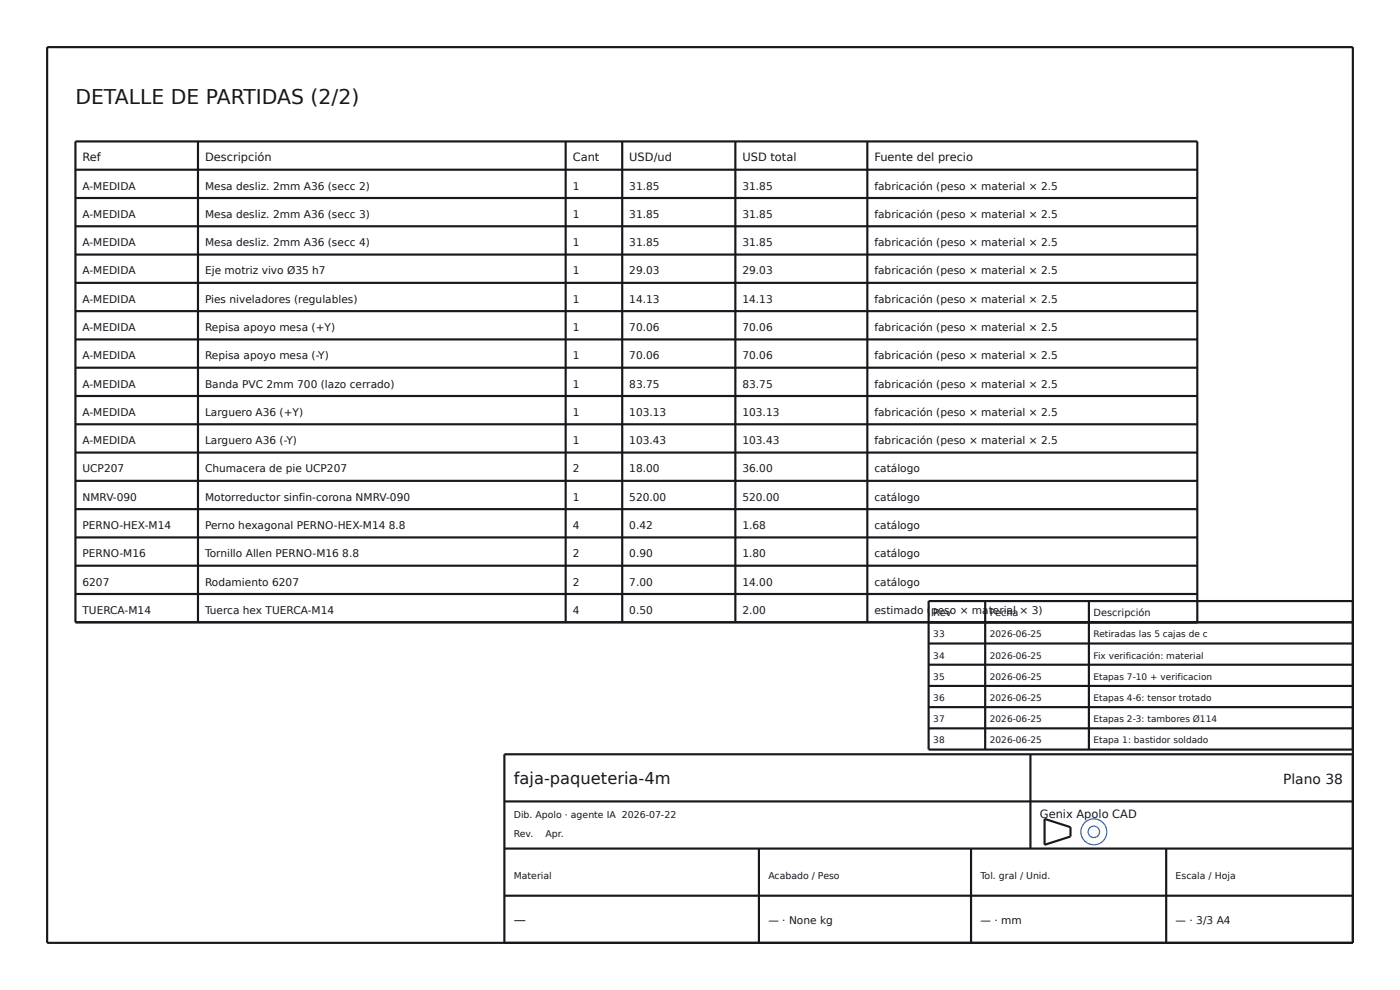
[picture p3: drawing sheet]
<svg xmlns="http://www.w3.org/2000/svg" width="297mm" height="210mm" viewBox="0 0 297 210" stroke-linecap="round" stroke-linejoin="round" font-family="sans-serif">
<defs><g id="words">
<text font-size="4.3" fill="#16181d" x="16" y="22">DETALLE DE PARTIDAS (2/2)</text>
<text font-size="3.5" fill="#16181d" x="109" y="166.4">faja-paqueteria-4m</text>
<text font-size="2.9" fill="#16181d" x="272.2" y="166.4">Plano 38</text>
<text font-size="2.6" fill="#16181d" x="109" y="196">—</text>
<g font-size="2.4" fill="#16181d">
<text x="17.5" y="34.2">Ref</text>
<text x="43.5" y="34.2">Descripción</text>
<text x="121.5" y="34.2">Cant</text>
<text x="133.5" y="34.2">USD/ud</text>
<text x="157.5" y="34.2">USD total</text>
<text x="185.5" y="34.2">Fuente del precio</text>
<text x="220.6" y="173.6">Genix Apolo CAD</text>
</g>
<g font-size="2.2" fill="#16181d">
<text x="17.5" y="40.2">A-MEDIDA</text>
<text x="43.5" y="40.2">Mesa desliz. 2mm A36 (secc 2)</text>
<text x="121.5" y="40.2">1</text>
<text x="133.5" y="40.2">31.85</text>
<text x="157.5" y="40.2">31.85</text>
<text x="185.5" y="40.2">fabricación (peso × material × 2.5</text>
<text x="17.5" y="46.2">A-MEDIDA</text>
<text x="43.5" y="46.2">Mesa desliz. 2mm A36 (secc 3)</text>
<text x="121.5" y="46.2">1</text>
<text x="133.5" y="46.2">31.85</text>
<text x="157.5" y="46.2">31.85</text>
<text x="185.5" y="46.2">fabricación (peso × material × 2.5</text>
<text x="17.5" y="52.2">A-MEDIDA</text>
<text x="43.5" y="52.2">Mesa desliz. 2mm A36 (secc 4)</text>
<text x="121.5" y="52.2">1</text>
<text x="133.5" y="52.2">31.85</text>
<text x="157.5" y="52.2">31.85</text>
<text x="185.5" y="52.2">fabricación (peso × material × 2.5</text>
<text x="17.5" y="58.2">A-MEDIDA</text>
<text x="43.5" y="58.2">Eje motriz vivo Ø35 h7</text>
<text x="121.5" y="58.2">1</text>
<text x="133.5" y="58.2">29.03</text>
<text x="157.5" y="58.2">29.03</text>
<text x="185.5" y="58.2">fabricación (peso × material × 2.5</text>
<text x="17.5" y="64.2">A-MEDIDA</text>
<text x="43.5" y="64.2">Pies niveladores (regulables)</text>
<text x="121.5" y="64.2">1</text>
<text x="133.5" y="64.2">14.13</text>
<text x="157.5" y="64.2">14.13</text>
<text x="185.5" y="64.2">fabricación (peso × material × 2.5</text>
<text x="17.5" y="70.2">A-MEDIDA</text>
<text x="43.5" y="70.2">Repisa apoyo mesa (+Y)</text>
<text x="121.5" y="70.2">1</text>
<text x="133.5" y="70.2">70.06</text>
<text x="157.5" y="70.2">70.06</text>
<text x="185.5" y="70.2">fabricación (peso × material × 2.5</text>
<text x="17.5" y="76.2">A-MEDIDA</text>
<text x="43.5" y="76.2">Repisa apoyo mesa (-Y)</text>
<text x="121.5" y="76.2">1</text>
<text x="133.5" y="76.2">70.06</text>
<text x="157.5" y="76.2">70.06</text>
<text x="185.5" y="76.2">fabricación (peso × material × 2.5</text>
<text x="17.5" y="82.2">A-MEDIDA</text>
<text x="43.5" y="82.2">Banda PVC 2mm 700 (lazo cerrado)</text>
<text x="121.5" y="82.2">1</text>
<text x="133.5" y="82.2">83.75</text>
<text x="157.5" y="82.2">83.75</text>
<text x="185.5" y="82.2">fabricación (peso × material × 2.5</text>
<text x="17.5" y="88.2">A-MEDIDA</text>
<text x="43.5" y="88.2">Larguero A36 (+Y)</text>
<text x="121.5" y="88.2">1</text>
<text x="133.5" y="88.2">103.13</text>
<text x="157.5" y="88.2">103.13</text>
<text x="185.5" y="88.2">fabricación (peso × material × 2.5</text>
<text x="17.5" y="94.2">A-MEDIDA</text>
<text x="43.5" y="94.2">Larguero A36 (-Y)</text>
<text x="121.5" y="94.2">1</text>
<text x="133.5" y="94.2">103.43</text>
<text x="157.5" y="94.2">103.43</text>
<text x="185.5" y="94.2">fabricación (peso × material × 2.5</text>
<text x="17.5" y="100.2">UCP207</text>
<text x="43.5" y="100.2">Chumacera de pie UCP207</text>
<text x="121.5" y="100.2">2</text>
<text x="133.5" y="100.2">18.00</text>
<text x="157.5" y="100.2">36.00</text>
<text x="185.5" y="100.2">catálogo</text>
<text x="17.5" y="106.2">NMRV-090</text>
<text x="43.5" y="106.2">Motorreductor sinfin-corona NMRV-090</text>
<text x="121.5" y="106.2">1</text>
<text x="133.5" y="106.2">520.00</text>
<text x="157.5" y="106.2">520.00</text>
<text x="185.5" y="106.2">catálogo</text>
<text x="17.5" y="112.2">PERNO-HEX-M14</text>
<text x="43.5" y="112.2">Perno hexagonal PERNO-HEX-M14 8.8</text>
<text x="121.5" y="112.2">4</text>
<text x="133.5" y="112.2">0.42</text>
<text x="157.5" y="112.2">1.68</text>
<text x="185.5" y="112.2">catálogo</text>
<text x="17.5" y="118.2">PERNO-M16</text>
<text x="43.5" y="118.2">Tornillo Allen PERNO-M16 8.8</text>
<text x="121.5" y="118.2">2</text>
<text x="133.5" y="118.2">0.90</text>
<text x="157.5" y="118.2">1.80</text>
<text x="185.5" y="118.2">catálogo</text>
<text x="17.5" y="124.2">6207</text>
<text x="43.5" y="124.2">Rodamiento 6207</text>
<text x="121.5" y="124.2">2</text>
<text x="133.5" y="124.2">7.00</text>
<text x="157.5" y="124.2">14.00</text>
<text x="185.5" y="124.2">catálogo</text>
<text x="17.5" y="130.2">TUERCA-M14</text>
<text x="43.5" y="130.2">Tuerca hex TUERCA-M14</text>
<text x="121.5" y="130.2">4</text>
<text x="133.5" y="130.2">0.50</text>
<text x="157.5" y="130.2">2.00</text>
<text x="185.5" y="130.2">estimado (peso × material × 3)</text>
<text x="163" y="196">— · None kg</text>
<text x="208" y="196">— · mm</text>
<text x="249.4" y="196">— · 3/3 A4</text>
</g>
<g font-size="2.1" fill="#16181d">
<text x="198" y="130.6">Rev</text>
<text x="210" y="130.6">Fecha</text>
<text x="232" y="130.6">Descripción</text>
</g>
<g font-size="2" fill="#16181d">
<text x="109" y="173.6">Dib. Apolo · agente IA 2026-07-22</text>
<text x="109" y="177.6">Rev.</text>
<text x="115.7" y="177.6">Apr.</text>
<text x="109" y="186.4">Material</text>
<text x="163" y="186.4">Acabado / Peso</text>
<text x="208" y="186.4">Tol. gral / Unid.</text>
<text x="249.4" y="186.4">Escala / Hoja</text>
</g>
<g font-size="1.9" fill="#16181d">
<text x="198" y="135.2">33</text>
<text x="210" y="135.2">2026-06-25</text>
<text x="232" y="135.2">Retiradas las 5 cajas de c</text>
<text x="198" y="139.7">34</text>
<text x="210" y="139.7">2026-06-25</text>
<text x="232" y="139.7">Fix verificación: material</text>
<text x="198" y="144.2">35</text>
<text x="198" y="148.7">36</text>
<text x="210" y="144.2">2026-06-25</text>
<text x="210" y="148.7">2026-06-25</text>
<text x="232" y="144.2">Etapas 7-10 + verificacion</text>
<text x="232" y="148.7">Etapas 4-6: tensor trotado</text>
<text x="198" y="153.2">37</text>
<text x="210" y="153.2">2026-06-25</text>
<text x="232" y="153.2">Etapas 2-3: tambores Ø114</text>
<text x="198" y="157.7">38</text>
<text x="210" y="157.7">2026-06-25</text>
<text x="232" y="157.7">Etapa 1: bastidor soldado</text>
</g>
</g></defs>
<g fill="#fdfdfb" stroke="#3a5e9c" stroke-width=".25">
<circle cx="232" cy="176.4" r="2.75"/>
<circle cx="232" cy="176.4" r="1.21"/>
</g>
<g fill="none" stroke="#16181d" stroke-width=".46">
<path d="M10 10h277v190h-277zM16 36h238M42 30v102M120 30v102M132 30v102M156 30v102M184 30v102M16 42h238M16 48h238M16 54h238M16 60h238M16 66h238"/>
<path d="M16 72h238M16 78h238M16 84h238M16 90h238M16 96h238M16 102h238M16 108h238M16 114h238M16 120h238M16 126h238M197 136.5h90M209 127.5v31.5"/>
<path d="M231 127.5v31.5M254 132v-102h-238v102h271M287 127.5h-90v31.5h90M197 141h90M197 145.5h90M197 150h90M197 154.5h90M218.6 160v20M287 160h-180v40M107 180h180M107 170h180M161 180v20"/>
<path d="M206 180v20M221.6 173.7l5.5 1.8v1.9l-5.5 1.8zM247.4 180v20M107 190h180"/>
</g>
<use href="#words"/>
</svg>
